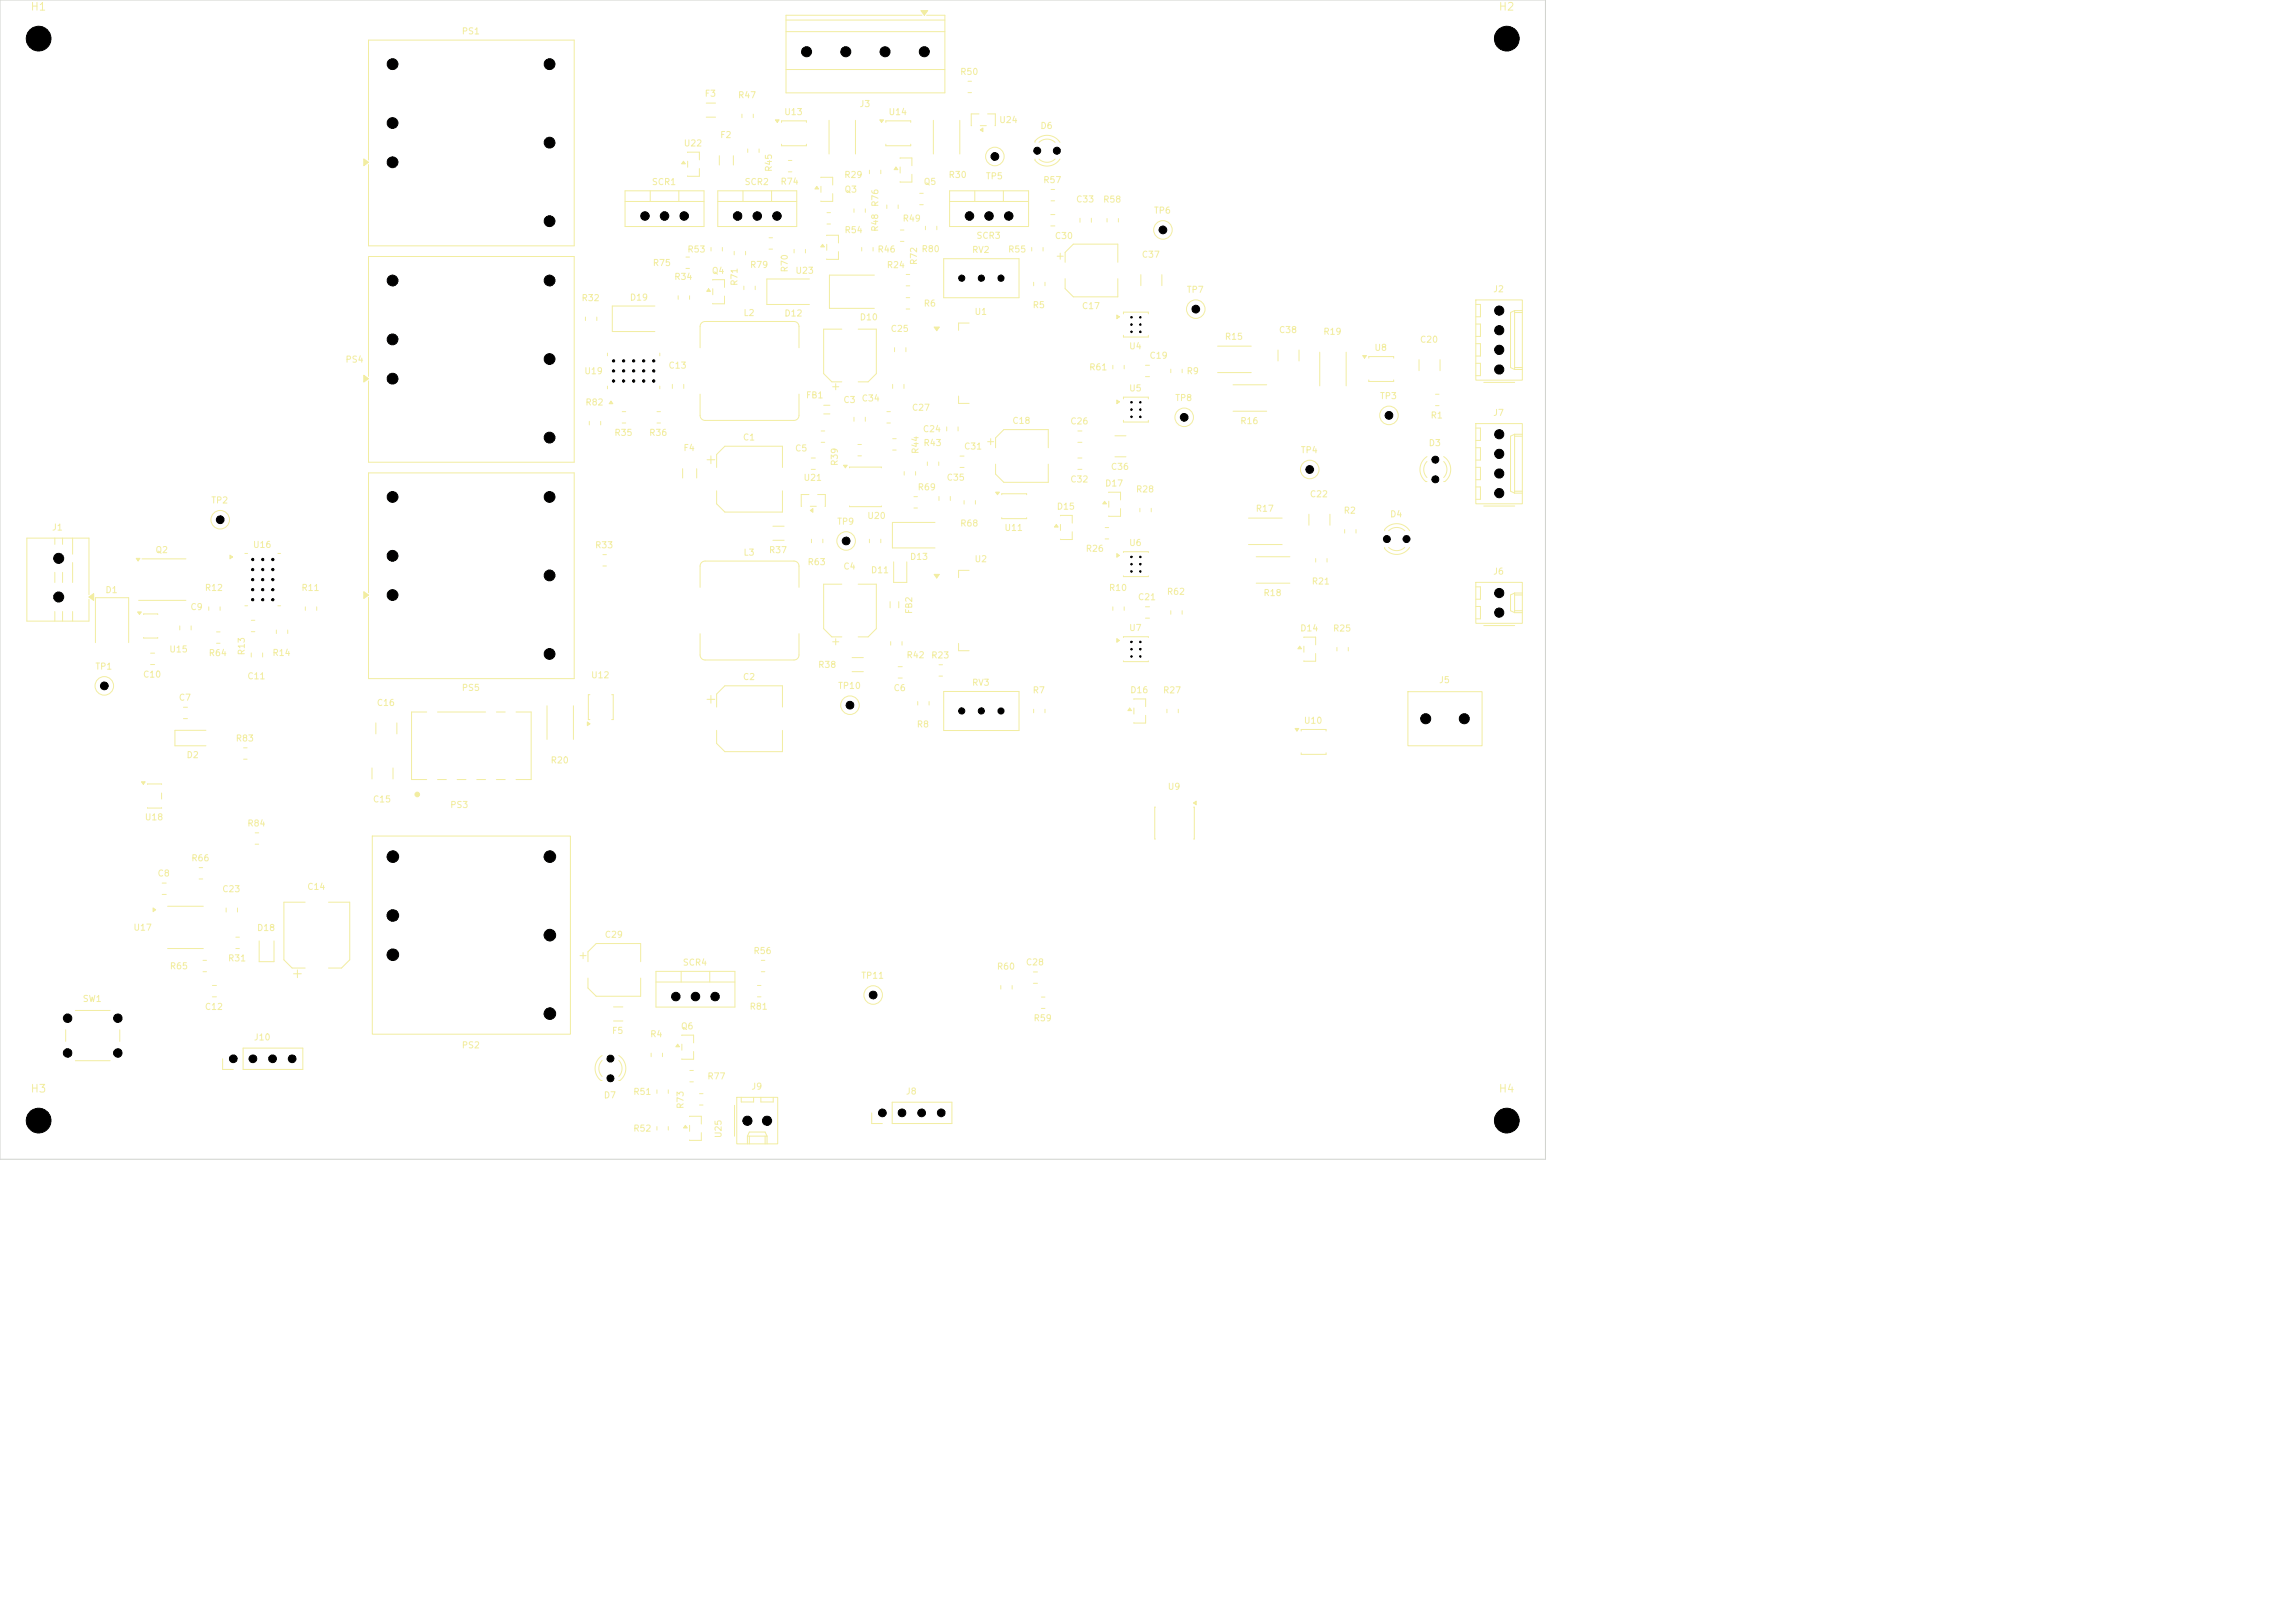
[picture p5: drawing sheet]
<svg xmlns="http://www.w3.org/2000/svg" width="297mm" height="210mm" viewBox="0 0 297 210" stroke-linecap="round" stroke-linejoin="round" font-family="sans-serif">
<defs><g id="words">
<g font-size="1" fill="#f2eda1">
<text x="3.9" y="1.6">H1</text>
<text x="193.9" y="1.6">H2</text>
<text x="3.9" y="141.6">H3</text>
<text x="193.9" y="141.6">H4</text>
</g>
<g font-size=".8" fill="#f2eda1">
<text x="59.7" y="4.6">PS1</text>
<text x="124.2" y="9.9">R50</text>
<text x="91.1" y="12.7">F3</text>
<text x="95.4" y="12.9">R47</text>
<text x="101.4" y="15.1">U13</text>
<text x="111.2" y="14">J3</text>
<text x="114.9" y="15.1">U14</text>
<text x="129.2" y="16.1">U24</text>
<text x="134.6" y="16.9">D6</text>
<text x="88.4" y="19.1">U22</text>
<text x="93.1" y="18.1">F2</text>
<text x="100.1" y="22.3" transform="rotate(-90 100.1 22.3)">R45</text>
<text x="109.2" y="23.2">R29</text>
<text x="122.7" y="23.2">R30</text>
<text x="127.5" y="23.4">TP5</text>
<text x="134.9" y="23.9">R57</text>
<text x="84.3" y="24.1">SCR1</text>
<text x="96.3" y="24.1">SCR2</text>
<text x="100.9" y="24.1">R74</text>
<text x="109.2" y="25.1">Q3</text>
<text x="113.9" y="26.8" transform="rotate(-90 113.9 26.8)">R76</text>
<text x="116.7" y="28.9">R49</text>
<text x="119.5" y="24.1">Q5</text>
<text x="139.2" y="26.4">C33</text>
<text x="142.7" y="26.4">R58</text>
<text x="149.3" y="27.8">TP6</text>
<text x="84.4" y="34.6">R75</text>
<text x="88.9" y="32.9">R53</text>
<text x="92.1" y="35.6">Q4</text>
<text x="97" y="34.9">R79</text>
<text x="102.1" y="35.3" transform="rotate(-90 102.1 35.3)">R70</text>
<text x="102.9" y="35.6">U23</text>
<text x="109.2" y="30.4">R54</text>
<text x="113.5" y="32.9">R46</text>
<text x="113.8" y="30.1" transform="rotate(-90 113.8 30.1)">R48</text>
<text x="114.7" y="34.9">R24</text>
<text x="118.9" y="34.4" transform="rotate(-90 118.9 34.4)">R72</text>
<text x="119.2" y="32.8">R80</text>
<text x="125.7" y="32.9">RV2</text>
<text x="126.3" y="31.1">SCR3</text>
<text x="130.4" y="32.9">R55</text>
<text x="136.4" y="31.1">C30</text>
<text x="147.7" y="33.5">C37</text>
<text x="75.2" y="39.2">R32</text>
<text x="81.4" y="39.1">D19</text>
<text x="87.2" y="36.4">R34</text>
<text x="95.6" y="37.1" transform="rotate(-90 95.6 37.1)">R71</text>
<text x="96.2" y="41.1">L2</text>
<text x="101.4" y="41.1">D12</text>
<text x="111.2" y="41.6">D10</text>
<text x="119.5" y="39.9">R6</text>
<text x="126.1" y="40.9">U1</text>
<text x="133.6" y="40.1">R5</text>
<text x="139.9" y="40.2">C17</text>
<text x="153.5" y="38.1">TP7</text>
<text x="193.2" y="38">J2</text>
<text x="44.6" y="47.1">PS4</text>
<text x="86.4" y="47.9">C13</text>
<text x="115.2" y="43.1">C25</text>
<text x="146.1" y="45.4">U4</text>
<text x="148.7" y="46.6">C19</text>
<text x="158.4" y="44.2">R15</text>
<text x="165.4" y="43.3">C38</text>
<text x="171.2" y="43.5">R19</text>
<text x="177.8" y="45.6">U8</text>
<text x="183.7" y="44.5">C20</text>
<text x="75.6" y="48.6">U19</text>
<text x="75.7" y="52.7">R82</text>
<text x="104.2" y="51.7">FB1</text>
<text x="109.1" y="52.3">C3</text>
<text x="111.4" y="52.1">C34</text>
<text x="117.9" y="53.3">C27</text>
<text x="140.9" y="48.1">R61</text>
<text x="146.1" y="50.8">U5</text>
<text x="152" y="52.1">TP8</text>
<text x="153.5" y="48.6">R9</text>
<text x="178.5" y="51.8">TP3</text>
<text x="79.4" y="56.6">R35</text>
<text x="83.9" y="56.6">R36</text>
<text x="88.4" y="58.6">F4</text>
<text x="96.1" y="57.2">C1</text>
<text x="102.8" y="58.6">C5</text>
<text x="119.1" y="58.8" transform="rotate(-90 119.1 58.8)">R44</text>
<text x="119.4" y="56.1">C24</text>
<text x="119.4" y="57.9">R43</text>
<text x="124.7" y="58.4">C31</text>
<text x="130.9" y="55">C18</text>
<text x="138.4" y="55.1">C26</text>
<text x="160.4" y="55.1">R16</text>
<text x="168.3" y="58.8">TP4</text>
<text x="184.8" y="57.9">D3</text>
<text x="185.1" y="54.3">R1</text>
<text x="193.2" y="54">J7</text>
<text x="27.3" y="65.3">TP2</text>
<text x="103.9" y="62.4">U21</text>
<text x="108.6" y="60.4" transform="rotate(-90 108.6 60.4)">R39</text>
<text x="118.7" y="63.6">R69</text>
<text x="122.4" y="62.4">C35</text>
<text x="138.4" y="62.6">C32</text>
<text x="142.9" y="63.1">D17</text>
<text x="143.7" y="61">C36</text>
<text x="146.9" y="63.9">R28</text>
<text x="169.4" y="64.5">C22</text>
<text x="6.7" y="68.8">J1</text>
<text x="20.1" y="71.8">Q2</text>
<text x="32.7" y="71.1">U16</text>
<text x="76.9" y="71.1">R33</text>
<text x="99.4" y="71.8">R37</text>
<text x="108.3" y="68.1">TP9</text>
<text x="112.2" y="67.3">U20</text>
<text x="124.2" y="68.3">R68</text>
<text x="129.9" y="68.9">U11</text>
<text x="136.7" y="66.1">D15</text>
<text x="140.4" y="71.6">R26</text>
<text x="146.1" y="70.8">U6</text>
<text x="162.4" y="66.4">R17</text>
<text x="173.8" y="66.7">R2</text>
<text x="179.8" y="67.1">D4</text>
<text x="13.6" y="76.9">D1</text>
<text x="26.4" y="76.7">R12</text>
<text x="38.9" y="76.7">R11</text>
<text x="96.2" y="72.1">L3</text>
<text x="104.4" y="73.3">R63</text>
<text x="109.1" y="73.9">C4</text>
<text x="112.6" y="74.4">D11</text>
<text x="117.7" y="72.6">D13</text>
<text x="126.1" y="72.9">U2</text>
<text x="143.4" y="76.7">R10</text>
<text x="147.2" y="77.9">C21</text>
<text x="150.9" y="77.2">R62</text>
<text x="163.4" y="77.3">R18</text>
<text x="169.7" y="75.8">R21</text>
<text x="193.2" y="74.5">J6</text>
<text x="24.6" y="79.1">C9</text>
<text x="118.2" y="79.5" transform="rotate(-90 118.2 79.5)">FB2</text>
<text x="146.1" y="81.8">U7</text>
<text x="168.2" y="81.9">D14</text>
<text x="172.4" y="81.9">R25</text>
<text x="12.3" y="86.8">TP1</text>
<text x="18.4" y="87.9">C10</text>
<text x="21.8" y="84.6">U15</text>
<text x="26.9" y="85.1">R64</text>
<text x="31.9" y="84.9" transform="rotate(-90 31.9 84.9)">R13</text>
<text x="31.9" y="88.1">C11</text>
<text x="35.2" y="85.1">R14</text>
<text x="59.7" y="89.6">PS5</text>
<text x="76.4" y="88">U12</text>
<text x="96.1" y="88.2">C2</text>
<text x="105.8" y="86.6">R38</text>
<text x="108.4" y="89.3">TP10</text>
<text x="115.6" y="89.6">C6</text>
<text x="117.2" y="85.4">R42</text>
<text x="120.4" y="85.4">R23</text>
<text x="125.7" y="88.9">RV3</text>
<text x="133.6" y="89.9">R7</text>
<text x="146.2" y="89.9">D16</text>
<text x="150.4" y="89.9">R27</text>
<text x="186.2" y="88.6">J5</text>
<text x="23.1" y="90.9">C7</text>
<text x="48.7" y="91.5">C16</text>
<text x="118.6" y="94.3">R8</text>
<text x="168.7" y="93.8">U10</text>
<text x="24.1" y="98.3">D2</text>
<text x="30.4" y="96.1">R83</text>
<text x="71.2" y="99">R20</text>
<text x="18.7" y="106.3">U18</text>
<text x="31.9" y="107.1">R84</text>
<text x="48.2" y="104">C15</text>
<text x="58.2" y="104.7">PS3</text>
<text x="151.1" y="102.4">U9</text>
<text x="20.3" y="113.6">C8</text>
<text x="24.7" y="111.6">R66</text>
<text x="28.7" y="115.6">C23</text>
<text x="39.7" y="115.3">C14</text>
<text x="17.2" y="120.6">U17</text>
<text x="21.9" y="125.6">R65</text>
<text x="29.4" y="124.6">R31</text>
<text x="33.2" y="120.7">D18</text>
<text x="78.2" y="121.5">C29</text>
<text x="88.3" y="125.1">SCR4</text>
<text x="97.4" y="123.6">R56</text>
<text x="128.9" y="125.7">R60</text>
<text x="132.7" y="125.1">C28</text>
<text x="10.6" y="129.8">SW1</text>
<text x="26.4" y="130.9">C12</text>
<text x="96.9" y="130.8">R81</text>
<text x="111.4" y="126.8">TP11</text>
<text x="32.8" y="134.8">J10</text>
<text x="59.7" y="135.8">PS2</text>
<text x="79.1" y="134">F5</text>
<text x="84.1" y="134.4">R4</text>
<text x="88.1" y="133.4">Q6</text>
<text x="133.7" y="132.3">R59</text>
<text x="78.1" y="142.3">D7</text>
<text x="81.9" y="141.9">R51</text>
<text x="88.7" y="143.6" transform="rotate(-90 88.7 143.6)">R73</text>
<text x="91.5" y="139.9">R77</text>
<text x="97.2" y="141.2">J9</text>
<text x="117.2" y="141.8">J8</text>
<text x="81.9" y="146.6">R52</text>
<text x="93.6" y="147.3" transform="rotate(-90 93.6 147.3)">U25</text>
</g>
</g></defs>
<g fill="none" stroke="#f2eda1" stroke-width=".13">
<path d="M107.3 15.6v4.3M110.7 15.6v4.3M78.6 45.7v.3M78.6 50v.3M79.1 51.9l.2 .3h-.5zM85.4 45.7v.3M85.4 50v.3M144.3 56.4h1.4M144.3 59.1h1.4M78 71.8h.5M78 73.2h.5M169.4 66.5v1.5"/>
<path d="M172.1 66.5v1.5"/>
<circle cx="154.7" cy="40" r="1.2"/>
</g>
<path d="M79.1 51.9l.2 .3h-.5z" fill="#f2eda1"/>
<path d="M96.8 19.3v.4M98.2 19.3v.4M159.6 49.8h4.3M159.6 53.2h4.3M18.3 101.2h.5l-.2 .3zM19.1 101.5h1.8M19.1 104.5h1.8M20.9 102.6v.8" fill="none" stroke="#f2eda1" stroke-width=".13"/>
<path d="M18.3 101.2h.5l-.2 .3z" fill="#f2eda1"/>
<g fill="none" stroke="#f2eda1" stroke-width=".13">
<path d="M125.3 10.5h.4M125.3 12h.4M80.9 24.7h10.2v4.6h-10.2zM80.9 26.1h10.2M84.2 24.7v1.4M87.8 24.7v1.4M105 59.3h.5M151.5 47.8v.4M153 47.8v.4M105 60.7h.5M108.9 75.6h-2.3v5.7l1.1 1.1h1.2M111.1 75.6h2.3v5.7l-1.1 1.1h-1.2"/>
<path d="M115.2 77.9v.7M116.3 77.9v.7M118.3 64.3h.4M118.3 65.7h.4M91.5 90.5h1M92 90v1M92.7 91.5v-1.7l1.1-1.1h7.5v2.8M92.7 94.5v1.7l1.1 1.1h7.5v-2.8M107.8 83h.7M108.2 82.7v.7M118.8 90.8v.4M120.2 90.8v.4"/>
<path d="M87.7 135.1l.2 .4h-.4zM88.2 134l1.6-.1v1M88.2 135.1v.8M89.8 136.1v1l-1.6-.1M112.8 144v1.4h1.4M115.5 142.6h7.7v2.8h-7.7z"/>
</g>
<path d="M87.7 135.1l.2 .4h-.4z" fill="#f2eda1"/>
<path d="M32.5 84.5v.5M34 84.5v.5M167.6 94.3h.5l-.3 .3zM168.4 94.6v-.2h3.2v.2M168.4 97.4v.2h3.2v-.2" fill="none" stroke="#f2eda1" stroke-width=".13"/>
<path d="M167.6 94.3h.5l-.3 .3z" fill="#f2eda1"/>
<path d="M89 19.7h1.5v1M88.4 20.9l.3 .3h-.5zM89 20.9v.7M90.5 21.8v1h-1.5" fill="none" stroke="#f2eda1" stroke-width=".13"/>
<path d="M88.4 20.9l.3 .3h-.5z" fill="#f2eda1"/>
<g fill="none" stroke="#f2eda1" stroke-width=".13">
<path d="M92.9 24.7h10.2v4.6h-10.2zM92.9 26.1h10.2M96.2 24.7v1.4M99.8 24.7v1.4M104.7 36.1h-5.5v3.3h5.5M115.9 21.6l.3 .3h-.5zM116.5 20.5l1.5-.1v1M116.5 21.6v.8M118 22.6v1l-1.5-.1M87 49.7v.6M88.5 49.7v.6M115.5 56.8h.5"/>
<path d="M115.5 58.2h.5M124.2 59h.6M90.6 76v-2.7a.65 .65 0 0 1 .7-.7h11.5a.65 .65 0 0 1 .6 .7v2.7M124.2 60.5h.6M143 68.3h.5M143 69.7h.5M31.5 96.8h.5M31.5 98.2h.5M90.6 82v2.7a.65 .65 0 0 0 .7 .7h11.5a.65 .65 0 0 0 .6-.7v-2.7M121.5 86h.5M121.5 87.5h.5M25.8 112.3h.4"/>
<path d="M25.8 113.7h.4"/>
<circle cx="179.7" cy="53.7" r="1.2"/>
</g>
<path d="M115.9 21.6l.3 .3h-.5z" fill="#f2eda1"/>
<path d="M91.7 37.4l.2 .3h-.4zM92.2 36.2h1.6v1M92.2 37.4v.7M93.8 38.3v1h-1.6" fill="none" stroke="#f2eda1" stroke-width=".13"/>
<path d="M91.7 37.4l.2 .3h-.4z" fill="#f2eda1"/>
<g fill="none" stroke="#f2eda1" stroke-width=".13">
<path d="M101.7 2.6h20.6M101.7 4.1h20.6M101.7 9h20.6M119.2 1.4h.9l-.5 .6zM119.3 2h-17.6v10h20.6v-10h-2.4M102 20.8h.5M102 22.2h.5M114.8 26.5v.5M116.2 26.5v.5M116.5 29.8h.5M116.5 31.2h.5M133.5 32v.5"/>
<path d="M135 32v.5"/>
</g>
<path d="M119.2 1.4h.9l-.5 .6z" fill="#f2eda1"/>
<path d="M126.7 14.7h-1v1.6M126.9 16.3h.7M126.9 16.8l.3-.2v.4zM127.8 14.7h1v1.6M161.6 67h4.3M161.6 70.5h4.3M174 68.5v.5M175.5 68.5v.5" fill="none" stroke="#f2eda1" stroke-width=".13"/>
<path d="M126.9 16.8l.3-.2v.4z" fill="#f2eda1"/>
<g fill="none" stroke="#f2eda1" stroke-width=".13">
<path d="M106.4 31.6l.3 .3h-.5zM107 30.5l1.5-.1v1M107 31.6v.8M108.5 32.6v1l-1.5-.1M136 24.5h.5M136 26h.5M23.7 91.5h.6M23.7 93h.6M115.3 83v.5M116.7 83v.5"/>
<circle cx="110" cy="91.2" r="1.2"/>
</g>
<path d="M106.4 31.6l.3 .3h-.5z" fill="#f2eda1"/>
<path d="M110.5 27v.5M112 27v.5M17.8 79.2h.5l-.2 .3zM18.6 79.5v-.1h1.8v.1M100 68.1h1.5M100 69.9h1.5M18.6 82.5v.1h1.8v-.1M48.6 93.5v1.5M51.4 93.5v1.5M85 145.8v.4M86.5 145.8v.4" fill="none" stroke="#f2eda1" stroke-width=".13"/>
<path d="M17.8 79.2h.5l-.2 .3z" fill="#f2eda1"/>
<g fill="none" stroke="#f2eda1" stroke-width=".13">
<path d="M102.8 32.3v.4M104.2 32.3v.4M119 25h.5M119 26.5h.5M133.8 36.5v.5M135.2 36.5v.5M111 57.5h.5M111 59h.5M144.5 40.8l.4 .2-.4 .2zM145.4 40.6v-.2h3.2v.2M145.4 43.4v.2h3.2v-.2M148.2 78.5h.6"/>
<path d="M148.2 80h.6M32.5 80.3h.5M32.5 81.7h.5M48.1 99.4v1.4M50.9 99.4v1.4M84.3 136.3v.4M85.7 136.3v.4"/>
</g>
<path d="M144.5 40.8l.4 .2-.4 .2z" fill="#f2eda1"/>
<g fill="none" stroke="#f2eda1" stroke-width=".13">
<path d="M80.5 53.3h.5M80.5 54.7h.5M121.5 64.2v.6M123 64.2v.6M168.2 83.6l.2 .4h-.4zM168.7 82.5l1.6-.1v1M168.7 83.6v.8M170.3 84.6v1l-1.6-.1M33 107.8h.5M33 109.2h.5"/>
<circle cx="28.5" cy="67.2" r="1.2"/>
<circle cx="13.5" cy="88.7" r="1.2"/>
</g>
<path d="M168.2 83.6l.2 .4h-.4z" fill="#f2eda1"/>
<g fill="none" stroke="#f2eda1" stroke-width=".13">
<path d="M100.4 15.5h.4l-.2 .3zM101.1 15.8v-.2h3.3v.2M101.1 18.7v.2h3.3v-.2M122.9 24.7h10.2v4.6h-10.2zM122.9 26.1h10.2M126.2 24.7v1.4M129.8 24.7v1.4M139.8 28.2v.6M141.2 28.2v.6M110.5 54v.5M112 54v.5M23.3 81v.5"/>
<path d="M24.7 81v.5"/>
</g>
<path d="M100.4 15.5h.4l-.2 .3z" fill="#f2eda1"/>
<path d="M47.1 48.6l.6 .4-.6 .4zM47.7 48.7v-15.5h26.6v26.6h-26.6v-10.5" fill="none" stroke="#f2eda1" stroke-width=".13"/>
<path d="M47.1 48.6l.6 .4-.6 .4z" fill="#f2eda1"/>
<g fill="none" stroke="#f2eda1" stroke-width=".13">
<path d="M88.8 33.3h.4M88.8 34.7h.4M157.6 44.8h4.3M157.6 48.2h4.3M170.8 45.6v4.3M174.2 45.6v4.3M7.1 69.6v.8M7.1 74.1v1.3M7.1 79.1v1.3M8.1 69.6v.8M8.1 74.1v1.3M8.1 79.1v1.3"/>
<path d="M9.4 69.6v2.1M9.4 72.8v2.6M9.4 79.1v1.3M11.5 77.3l.6-.5v.9zM11.5 77v-7.4h-8v10.8h8v-2.8M173 83.8v.4M174.5 83.8v.4M26.3 124.3h.4M26.3 125.7h.4"/>
<circle cx="128.7" cy="20.2" r="1.2"/>
</g>
<path d="M11.5 77.3l.6-.5v.9z" fill="#f2eda1"/>
<g fill="none" stroke="#f2eda1" stroke-width=".13">
<path d="M120.8 15.6v4.3M124.2 15.6v4.3M95 32.5v.5M96.5 32.5v.5M75.8 41v.5M77.2 41v.5M90.6 45v-2.7a.65 .65 0 0 1 .7-.7h11.5a.65 .65 0 0 1 .6 .7v2.7M90.6 51v2.7a.65 .65 0 0 0 .7 .7h11.5a.65 .65 0 0 0 .6-.7v-2.7M114.8 53.3h.4M114.8 54.7h.4M127.8 57.2h.8M128.2 56.8v.7"/>
<path d="M128.8 57.9v-1.2l1.1-1.1h5.8v2.3M144.5 51.8l.4 .2-.4 .2zM145.4 51.6v-.2h3.2v.2M145.4 54.4v.2h3.2v-.2M165.4 45.3v1.4M168.1 45.3v1.4M184.7 59.1a1.99 1.99 0 0 0-.2 3.2h.2M184.7 59.7a1.5 1.5 0 0 0 0 2.1M185.8 51h.4M185.8 52.5h.4M186.8 59.1a1.99 1.99 0 0 1 .2 3.2h-.2M186.8 59.7a1.5 1.5 0 0 1 0 2.1"/>
<path d="M27 78.5v.5M28.5 78.5v.5M128.8 60.1v1.2l1.1 1.1h5.8v-2.3M144 78.5v.5M145.5 78.5v.5M151.5 79v.5M153 79v.5M21 114.3h.5M21 115.7h.5M98.5 124.3h.5M98.5 125.7h.5M85 141v.5"/>
<path d="M86.5 141v.5M95.1 143v4M95.3 142h5.3v6h-5.3zM95.9 142v.6h1.6v-.6M96.7 147l.3-.5h2l.3 .5M96.7 147h2.6M96.7 147v1M97 147v1M98.5 142v.6h1.6v-.6M99 147v1M99.3 147v1"/>
</g>
<path d="M144.5 51.8l.4 .2-.4 .2z" fill="#f2eda1"/>
<g fill="none" stroke="#f2eda1" stroke-width=".13">
<path d="M96 14.8v.4M97.5 14.8v.4M96.3 37v.5M97.7 37v.5M85 53.3h.5M85 54.7h.5M91.5 59.5h1M92 59v1M92.7 60.5v-1.7l1.1-1.1h7.5v2.8M92.7 63.5v1.7l1.1 1.1h7.5v-2.8M70.8 91.3v4.4M74.2 91.3v4.4"/>
<path d="M146.2 91.6l.2 .4h-.4zM146.7 90.5l1.6-.1v1M146.7 91.6v.8M148.3 92.6v1l-1.6-.1M182.2 89.5h9.6v7h-9.6z"/>
</g>
<path d="M146.2 91.6l.2 .4h-.4z" fill="#f2eda1"/>
<g fill="none" stroke="#f2eda1" stroke-width=".13">
<path d="M191 38.8h6v10.4h-6zM191 39.4h.6v1.6h-.6M191 41.9h.6v1.6h-.6M191 44.5h.6v1.6h-.6M191 47h.6v1.6h-.6M192 49.5h4M196 40.2l-.5 .2v7.2l.5 .2M196 40.2h1M196 40.2v7.6M196 40.4h1M196 47.6h1M196 47.8h1"/>
<path d="M134.8 129h.4M134.8 130.5h.4M88.7 145.6l.2 .3h-.4zM89.2 144.5l1.6-.1v1M89.2 145.6v.8M90.8 146.6v1l-1.6-.1"/>
</g>
<path d="M88.7 145.6l.2 .3h-.4z" fill="#f2eda1"/>
<g fill="none" stroke="#f2eda1" stroke-width=".13">
<path d="M47.1 20.6l.6 .4-.6 .4zM47.7 20.7v-15.5h26.6v26.6h-26.6v-10.5M92 32v.5M93.5 32v.5M106.6 52.4h.8M106.6 53.6h.8M115.8 45v.5M117.2 45v.5M191 75.4h6v5.3h-6zM191 75.9h.6v1.6h-.6M191 78.5h.6v1.6h-.6M196 76.7l-.5 .3v2l.5 .3"/>
<path d="M196 76.7h1M196 76.7v2.6M196 77h1M196 79h1M196 79.3h1M122.1 89.5h9.8v5h-9.8zM192 80.9h4"/>
</g>
<path d="M47.1 20.6l.6 .4-.6 .4z" fill="#f2eda1"/>
<path d="M105.7 24.1l.2 .4h-.4zM106.2 23l1.6-.1v1M106.2 24.1v.8M107.8 25.1v1l-1.6-.1" fill="none" stroke="#f2eda1" stroke-width=".13"/>
<path d="M105.7 24.1l.2 .4h-.4z" fill="#f2eda1"/>
<g fill="none" stroke="#f2eda1" stroke-width=".13">
<path d="M84.7 39.6h-5.5v3.3h5.5M119.8 29.3v.4M121.2 29.3v.4M120 59.8v.4M121.5 59.8v.4M122.5 55.2v.6M124 55.2v.6M162.6 72h4.3M162.6 75.5h4.3M179.7 68.7a1.5 1.5 0 0 1 2.1 0M179.7 70.8a1.5 1.5 0 0 0 2.1 0M182.4 68.7a1.99 1.99 0 0 0-3.2-.2v.2"/>
<path d="M182.4 70.8a1.99 1.99 0 0 1-3.2 .2v-.2M12.3 83.2v-5.9h4.3v5.9M116.2 86.3h.6M116.2 87.7h.6M149.5 104.4h-.1v4.2h.1M154.5 104.4h.1v4.2h-.1M154.5 103.9l.3-.2v.4zM89.3 138.5h.4M89.3 140h.4M98 127.5h.5M98 129h.5"/>
<circle cx="150.5" cy="29.7" r="1.2"/>
<circle cx="169.5" cy="60.7" r="1.2"/>
</g>
<path d="M154.5 103.9l.3-.2v.4z" fill="#f2eda1"/>
<path d="M128.8 63.7h.5l-.2 .3zM129.6 64v-.1h3.3v.1M129.6 67v.1h3.3v-.1M48.2 108.2h25.6v25.6h-25.6zM79.4 130.3h1.2M79.4 132.1h1.2M133.7 125.8h.6M133.7 127.2h.6" fill="none" stroke="#f2eda1" stroke-width=".13"/>
<path d="M128.8 63.7h.5l-.2 .3z" fill="#f2eda1"/>
<g fill="none" stroke="#f2eda1" stroke-width=".13">
<path d="M122.1 33.5h9.8v5h-9.8zM143.3 28.3v.4M144.7 28.3v.4M191 54.8h6v10.4h-6zM191 55.4h.6v1.6h-.6M191 57.9h.6v1.6h-.6M196 56.2l-.5 .2v7.2l.5 .2M196 56.2h1M196 56.2v7.6M196 56.4h1M136.7 67.9l.2 .3h-.4zM137.2 66.7h1.6v1"/>
<path d="M137.2 67.9v.7M138.8 68.8v1h-1.6M191 60.5h.6v1.6h-.6M191 63h.6v1.6h-.6M192 65.5h4M196 63.6h1M196 63.8h1M133.8 91.8v.4M135.2 91.8v.4M151 91.8v.4M152.5 91.8v.4M28.8 137v1.4h1.4"/>
<path d="M31.5 135.6h7.7v2.8h-7.7zM84.9 125.7h10.2v4.6h-10.2zM84.9 127.1h10.2M88.1 125.7v1.4M91.9 125.7v1.4"/>
<circle cx="109.5" cy="70" r="1.2"/>
</g>
<path d="M136.7 67.9l.2 .3h-.4z" fill="#f2eda1"/>
<g fill="none" stroke="#f2eda1" stroke-width=".13">
<path d="M113.1 35.6h-5.8v4.3h5.8M147.6 35.5v1.5M150.4 35.5v1.5M104.7 64h-1v1.5M104.9 65.5h.7M104.9 66l.3-.2v.5zM105.8 64h1v1.5M33.5 121.8v2.6h2v-2.6"/>
<circle cx="113" cy="128.7" r="1.2"/>
</g>
<path d="M104.9 66l.3-.2v.5z" fill="#f2eda1"/>
<g fill="none" stroke="#f2eda1" stroke-width=".13">
<path d="M91.4 13.3h1.2M91.4 15.2h1.2M93.1 20.1v1.3M94.9 20.1v1.3M99.5 30.8h.5M99.5 32.2h.5M117.3 38.5h.4M117.3 40h.4M139.5 55.8h.5M139.5 57.2h.5M144 47.3v.4M145.5 47.3v.4"/>
<path d="M17.6 72.2h.5l-.2 .4zM17.9 77.7h6.2M18.4 72.3h5.7M115.6 72.7v2.7h1.8v-2.7M117 61v.5M118.5 61v.5M29.3 117.5v.5M30.7 117.5v.5"/>
</g>
<path d="M17.6 72.2h.5l-.2 .4z" fill="#f2eda1"/>
<g fill="none" stroke="#f2eda1" stroke-width=".13">
<path d="M112.5 22v.5M114 22v.5M142.9 64.9l.3 .3h-.5zM143.5 63.7h1.5v1M143.5 64.9v.7M145 65.8v1h-1.5"/>
<circle cx="153.2" cy="54" r="1.2"/>
</g>
<path d="M142.9 64.9l.3 .3h-.5z" fill="#f2eda1"/>
<path d="M176.3 46h.5l-.2 .3zM177.1 46.3v-.2h3.3v.2M177.1 49.2v.2h3.3v-.2M170.3 72.3v.4M171.7 72.3v.4M8.5 133.3v1.5M9.8 137.3h4.5M9.8 130.8h4.5M15.5 133.3v1.5" fill="none" stroke="#f2eda1" stroke-width=".13"/>
<path d="M176.3 46h.5l-.2 .3z" fill="#f2eda1"/>
<path d="M76 93.4l.3 .3-.3 .2zM76.3 89.9h-.2v3.2h.2M79.2 89.9h.2v3.2h-.2" fill="none" stroke="#f2eda1" stroke-width=".13"/>
<path d="M76 93.4l.3 .3-.3 .2z" fill="#f2eda1"/>
<path d="M47.1 76.6l.6 .4-.6 .4zM47.7 76.7v-15.5h26.6v26.6h-26.6v-10.5" fill="none" stroke="#f2eda1" stroke-width=".13"/>
<path d="M47.1 76.6l.6 .4-.6 .4z" fill="#f2eda1"/>
<path d="M109.2 60.2h.4l-.2 .3zM109.9 60.5v-.1h4.2v.1M109.9 65.5v.1h4.2v-.1" fill="none" stroke="#f2eda1" stroke-width=".13"/>
<path d="M109.2 60.2h.4l-.2 .3z" fill="#f2eda1"/>
<path d="M136 27.8h.5M136 29.2h.5M144.5 71.6l.4 .3-.4 .2zM145.4 71.5v-.1h3.2v.1M145.4 74.5v.1h3.2v-.1" fill="none" stroke="#f2eda1" stroke-width=".13"/>
<path d="M144.5 71.6l.4 .3-.4 .2z" fill="#f2eda1"/>
<g fill="none" stroke="#f2eda1" stroke-width=".13">
<path d="M133.9 18.4v-.1a1.99 1.99 0 0 1 3.3 .1M134.5 18.4a1.5 1.5 0 0 1 2 0M117.3 35.5h.4M117.3 37h.4M133.9 20.6v.1a1.99 1.99 0 0 0 3.3-.1M134.5 20.6a1.5 1.5 0 0 0 2 0M106.3 55.8h.4M106.3 57.2h.4M115.5 49.7v.6M117 49.7v.6M112.5 69.8v.4M114 69.8v.4"/>
<path d="M120.9 74.3h.7l-.4 .5zM121 67.6h-5.5v3.3h5.5M125.4 73.8h-1.4v1M124 83.3v.9h1.4"/>
</g>
<path d="M120.9 74.3h.7l-.4 .5z" fill="#f2eda1"/>
<g fill="none" stroke="#f2eda1" stroke-width=".13">
<path d="M113.8 15.5h.5l-.2 .3zM114.6 15.8v-.2h3.3v.2M114.6 18.7v.2h3.3v-.2M87.8 38.3v.4M89.2 38.3v.4M107 27.5h.5M107 29h.5M111.5 32v.5M113 32v.5M147.5 65.8v.4M149 65.8v.4M35.8 81.5v.5"/>
<path d="M37.2 81.5v.5M75.1 123.7h.7M75.5 123.3v.7M76.1 124.4v-1.2l1.1-1.1h5.7v2.3M76.1 126.6v1.2l1.1 1.1h5.7v-2.3M129.5 127.5v.5M131 127.5v.5M90.5 141.5h.5M90.5 143h.5"/>
</g>
<path d="M113.8 15.5h.5l-.2 .3z" fill="#f2eda1"/>
<path d="M144.5 82.6l.4 .3-.4 .2zM145.4 82.5v-.1h3.2v.1M145.4 85.5v.1h3.2v-.1M30.5 121.3h.5M30.5 122.7h.5" fill="none" stroke="#f2eda1" stroke-width=".13"/>
<path d="M144.5 82.6l.4 .3-.4 .2z" fill="#f2eda1"/>
<g fill="none" stroke="#f2eda1" stroke-width=".13">
<path d="M136.8 33.2h.8M137.2 32.8v.7M137.8 33.9v-1.2l1.1-1.1h5.8v2.3M137.8 36.1v1.2l1.1 1.1h5.8v-2.3M107.8 50h.7M108.2 49.7v.7M108.9 42.6h-2.3v5.7l1.1 1.1h1.2M111.1 42.6h2.3v5.7l-1.1 1.1h-1.2M148.2 47.3h.6M148.2 48.7h.6M183.6 46.5v1.5M186.4 46.5v1.5"/>
<path d="M29.8 71.8l.3 .3-.3 .2zM31.7 71.6h.3M31.7 78.4h.3M36 71.6h.3M36 78.4h.3M39.5 78.5v.5M41 78.5v.5M124.8 64.8v.4M126.2 64.8v.4M19.5 84.5h.5M19.5 86h.5M26.6 94.5h-4v2h4"/>
<path d="M110.3 85.1h1.4M110.3 86.9h1.4M77.9 136.6a1.99 1.99 0 0 0-.1 3.2h.1M77.9 137.2a1.5 1.5 0 0 0 0 2.1M80.1 136.6a1.99 1.99 0 0 1 .1 3.2h-.1M80.1 137.2a1.5 1.5 0 0 1 0 2.1"/>
</g>
<path d="M29.8 71.8l.3 .3-.3 .2z" fill="#f2eda1"/>
<path d="M19.8 117.5l.3 .2-.3 .3zM21.7 117.3h4.6M39.5 116.7h-2.8v7.5l1.1 1.1h1.7M42.5 116.7h2.8v7.5l-1.1 1.1h-1.7M21.7 122.7h4.6M38 126h1M38.5 125.5v1" fill="none" stroke="#f2eda1" stroke-width=".13"/>
<path d="M19.8 117.5l.3 .2-.3 .3z" fill="#f2eda1"/>
<g fill="none" stroke="#f2eda1" stroke-width=".13">
<path d="M76.3 54.5v.5M77.7 54.5v.5M120.9 42.3h.7l-.4 .5zM124 51.3v.9h1.4M125.4 41.8h-1.4v1M28 81.8h.5M28 83.2h.5M55.2 92.1h-1.9v8.8h1.9M56.6 92.1h6.2M64.2 92.1h1.2M66.8 92.1h1.9v8.8h-1.9M56.6 100.9h1.2"/>
<path d="M59.2 100.9h1.1M61.7 100.9h1.1M64.2 100.9h1.2M27.5 127.5h.5M27.5 129h.5"/>
</g>
<circle cx="54" cy="102.8" r=".3" fill="#f2eda1" stroke="#f2eda1" stroke-width=".13"/>
<path d="M120.9 42.3h.7l-.4 .5z" fill="#f2eda1"/>
<path d="M139.5 59.3h.5M88.3 60.6v1.3M90.2 60.6v1.3M105 69.8v.4M106.5 69.8v.4M139.5 60.7h.5" fill="none" stroke="#f2eda1" stroke-width=".13"/>
<path d="M0 0h200v150h-200z" fill="none" stroke="#d0d2cd" stroke-width=".13"/>
<g fill="#000" stroke="#000" stroke-width=".13">
<circle cx="5" cy="5" r="1.6"/>
<circle cx="50.8" cy="15.9" r=".7"/>
<circle cx="50.8" cy="8.3" r=".7"/>
<circle cx="71.1" cy="8.3" r=".7"/>
<circle cx="71.1" cy="18.5" r=".7"/>
<circle cx="104.4" cy="6.7" r=".65"/>
<circle cx="109.5" cy="6.7" r=".65"/>
<circle cx="114.5" cy="6.7" r=".65"/>
<circle cx="119.6" cy="6.7" r=".65"/>
<circle cx="134.2" cy="19.5" r=".45"/>
<circle cx="136.8" cy="19.5" r=".45"/>
<circle cx="195" cy="5" r="1.6"/>
<circle cx="50.8" cy="21" r=".7"/>
<circle cx="50.8" cy="36.3" r=".7"/>
<circle cx="71.1" cy="28.6" r=".7"/>
<circle cx="71.1" cy="36.3" r=".7"/>
<circle cx="83.5" cy="28" r=".55"/>
<circle cx="86" cy="28" r=".55"/>
<circle cx="88.5" cy="28" r=".55"/>
<circle cx="95.5" cy="28" r=".55"/>
<circle cx="98" cy="28" r=".55"/>
<circle cx="100.5" cy="28" r=".55"/>
<circle cx="124.5" cy="36" r=".4"/>
<circle cx="125.5" cy="28" r=".55"/>
<circle cx="127" cy="36" r=".4"/>
<circle cx="128" cy="28" r=".55"/>
<circle cx="128.7" cy="20.3" r=".5"/>
<circle cx="129.5" cy="36" r=".4"/>
<circle cx="130.5" cy="28" r=".55"/>
<circle cx="150.5" cy="29.7" r=".5"/>
<circle cx="50.8" cy="43.9" r=".7"/>
<circle cx="50.8" cy="49" r=".7"/>
<circle cx="71.1" cy="46.5" r=".7"/>
<circle cx="71.1" cy="56.6" r=".7"/>
<circle cx="79.4" cy="46.7" r=".15"/>
<circle cx="79.4" cy="48" r=".15"/>
<circle cx="79.4" cy="49.3" r=".15"/>
<circle cx="80.7" cy="48" r=".15"/>
<circle cx="80.7" cy="46.7" r=".15"/>
<circle cx="80.7" cy="49.3" r=".15"/>
<circle cx="82" cy="46.7" r=".15"/>
<circle cx="82" cy="48" r=".15"/>
<circle cx="82" cy="49.3" r=".15"/>
<circle cx="83.3" cy="46.7" r=".15"/>
<circle cx="83.3" cy="48" r=".15"/>
<circle cx="83.3" cy="49.3" r=".15"/>
<circle cx="84.6" cy="48" r=".15"/>
<circle cx="84.6" cy="46.7" r=".15"/>
<circle cx="84.6" cy="49.3" r=".15"/>
<circle cx="146.4" cy="53.9" r=".1"/>
<circle cx="146.4" cy="42" r=".1"/>
<circle cx="146.4" cy="53" r=".1"/>
<circle cx="146.4" cy="52.1" r=".1"/>
<circle cx="146.4" cy="41.1" r=".1"/>
<circle cx="146.4" cy="42.9" r=".1"/>
<circle cx="147.6" cy="53.9" r=".1"/>
<circle cx="147.6" cy="42" r=".1"/>
<circle cx="147.6" cy="53" r=".1"/>
<circle cx="147.6" cy="52.1" r=".1"/>
<circle cx="147.6" cy="41.1" r=".1"/>
<circle cx="147.6" cy="42.9" r=".1"/>
<circle cx="153.2" cy="54" r=".5"/>
<circle cx="154.7" cy="40" r=".5"/>
<circle cx="179.7" cy="53.8" r=".5"/>
<circle cx="185.8" cy="59.5" r=".45"/>
<circle cx="194" cy="42.7" r=".59"/>
<circle cx="194" cy="40.2" r=".59"/>
<circle cx="194" cy="58.7" r=".59"/>
<circle cx="194" cy="45.3" r=".59"/>
<circle cx="194" cy="47.8" r=".59"/>
<circle cx="194" cy="56.2" r=".59"/>
<circle cx="7.6" cy="77.2" r=".65"/>
<circle cx="7.6" cy="72.2" r=".65"/>
<circle cx="28.5" cy="67.2" r=".5"/>
<circle cx="32.7" cy="72.4" r=".15"/>
<circle cx="32.7" cy="73.7" r=".15"/>
<circle cx="32.7" cy="75" r=".15"/>
<circle cx="32.7" cy="77.6" r=".15"/>
<circle cx="32.7" cy="76.3" r=".15"/>
<circle cx="34" cy="72.4" r=".15"/>
<circle cx="34" cy="73.7" r=".15"/>
<circle cx="34" cy="75" r=".15"/>
<circle cx="34" cy="77.6" r=".15"/>
<circle cx="34" cy="76.3" r=".15"/>
<circle cx="35.3" cy="72.4" r=".15"/>
<circle cx="35.3" cy="73.7" r=".15"/>
<circle cx="35.3" cy="75" r=".15"/>
<circle cx="35.3" cy="77.6" r=".15"/>
<circle cx="35.3" cy="76.3" r=".15"/>
<circle cx="50.8" cy="64.3" r=".7"/>
<circle cx="50.8" cy="77" r=".7"/>
<circle cx="50.8" cy="71.9" r=".7"/>
<circle cx="71.1" cy="74.5" r=".7"/>
<circle cx="71.1" cy="64.3" r=".7"/>
<circle cx="109.5" cy="70" r=".5"/>
<circle cx="146.4" cy="73.9" r=".1"/>
<circle cx="146.4" cy="73" r=".1"/>
<circle cx="146.4" cy="72.1" r=".1"/>
<circle cx="147.6" cy="73.9" r=".1"/>
<circle cx="147.6" cy="73" r=".1"/>
<circle cx="147.6" cy="72.1" r=".1"/>
<circle cx="169.5" cy="60.8" r=".5"/>
<circle cx="179.5" cy="69.8" r=".45"/>
<circle cx="182" cy="69.8" r=".45"/>
<circle cx="185.8" cy="62" r=".45"/>
<circle cx="194" cy="61.3" r=".59"/>
<circle cx="194" cy="63.8" r=".59"/>
<circle cx="194" cy="79.3" r=".59"/>
<circle cx="194" cy="76.7" r=".59"/>
<circle cx="13.5" cy="88.8" r=".5"/>
<circle cx="71.1" cy="84.6" r=".7"/>
<circle cx="110" cy="91.2" r=".5"/>
<circle cx="124.5" cy="92" r=".4"/>
<circle cx="127" cy="92" r=".4"/>
<circle cx="129.5" cy="92" r=".4"/>
<circle cx="146.4" cy="84.9" r=".1"/>
<circle cx="146.4" cy="84" r=".1"/>
<circle cx="146.4" cy="83.1" r=".1"/>
<circle cx="147.6" cy="84.9" r=".1"/>
<circle cx="147.6" cy="84" r=".1"/>
<circle cx="147.6" cy="83.1" r=".1"/>
<circle cx="184.5" cy="93" r=".65"/>
<circle cx="189.5" cy="93" r=".65"/>
<circle cx="50.8" cy="110.8" r=".75"/>
<circle cx="50.8" cy="118.5" r=".75"/>
<circle cx="71.2" cy="110.8" r=".75"/>
<circle cx="8.7" cy="136.3" r=".55"/>
<circle cx="8.8" cy="131.7" r=".55"/>
<circle cx="15.2" cy="136.3" r=".55"/>
<circle cx="15.3" cy="131.7" r=".55"/>
<circle cx="30.2" cy="137" r=".5"/>
<circle cx="32.7" cy="137" r=".5"/>
<circle cx="35.3" cy="137" r=".5"/>
<circle cx="37.8" cy="137" r=".5"/>
<circle cx="50.8" cy="123.5" r=".75"/>
<circle cx="71.2" cy="131.2" r=".75"/>
<circle cx="71.2" cy="121" r=".75"/>
<circle cx="79" cy="139.5" r=".45"/>
<circle cx="79" cy="137" r=".45"/>
<circle cx="87.5" cy="129" r=".55"/>
<circle cx="90" cy="129" r=".55"/>
<circle cx="92.5" cy="129" r=".55"/>
<circle cx="113" cy="128.7" r=".5"/>
<circle cx="5" cy="145" r="1.6"/>
<circle cx="96.7" cy="145" r=".59"/>
<circle cx="99.3" cy="145" r=".59"/>
<circle cx="114.2" cy="144" r=".5"/>
<circle cx="116.7" cy="144" r=".5"/>
<circle cx="119.3" cy="144" r=".5"/>
<circle cx="121.8" cy="144" r=".5"/>
<circle cx="195" cy="145" r="1.6"/>
</g>
<use href="#words"/>
</svg>
